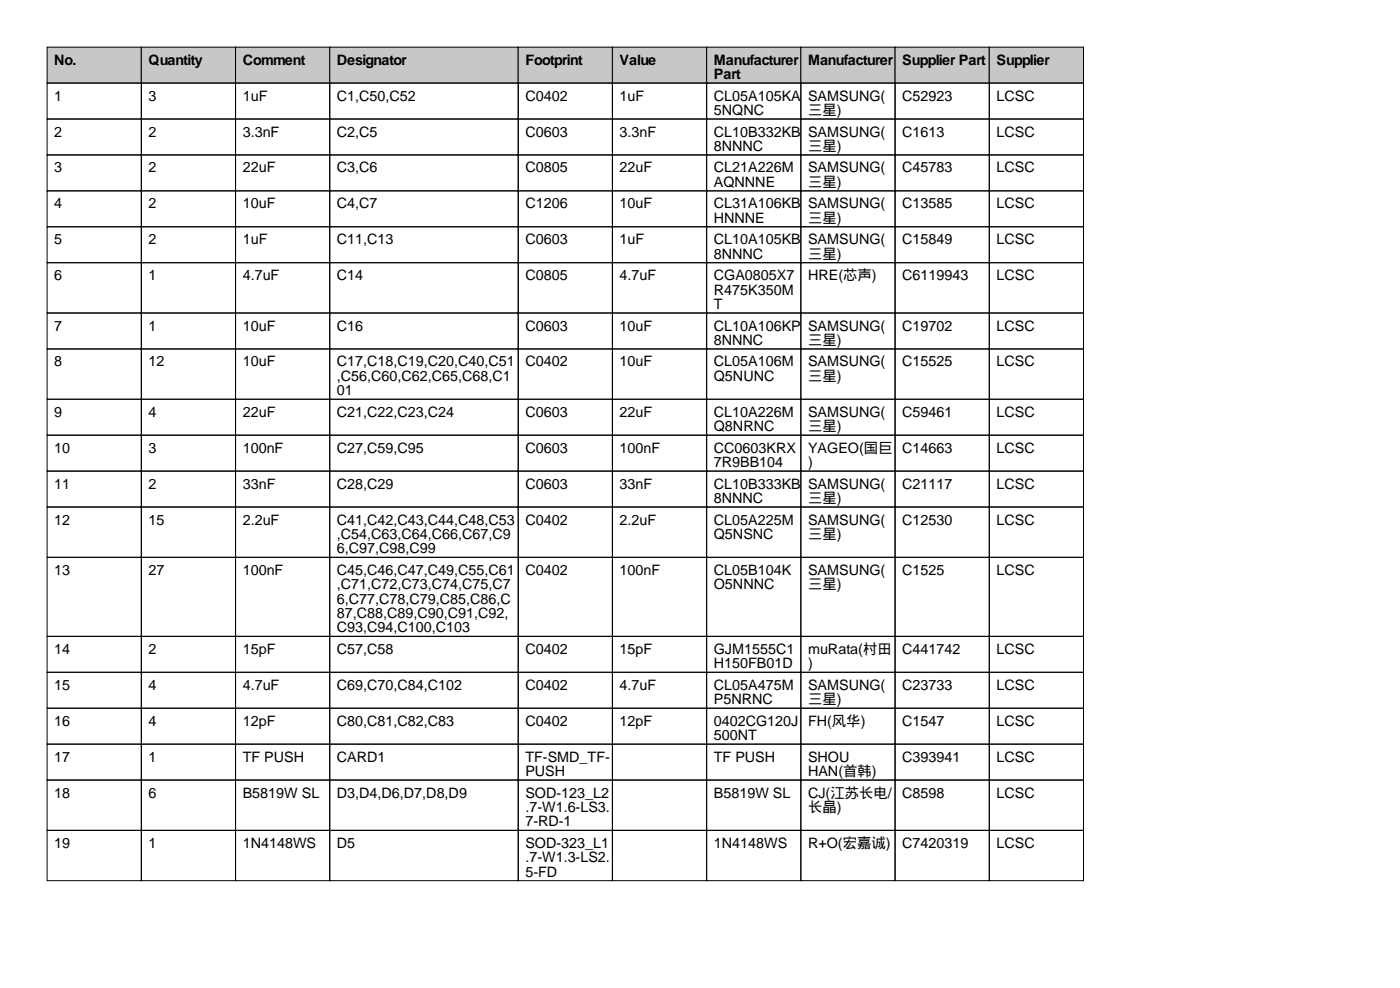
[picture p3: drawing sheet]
<svg xmlns="http://www.w3.org/2000/svg" width="297mm" height="210mm" viewBox="0 0 297 210" stroke-linecap="round" stroke-linejoin="round" font-family="sans-serif">
<defs><g id="words">
<g font-size="3">
<text x="11.5" y="13.7">No.</text>
<text x="31.5" y="13.7">Quantity</text>
<text x="51.5" y="13.7">Comment</text>
<text x="71.5" y="13.7">Designator</text>
<text x="111.5" y="13.7">Footprint</text>
<text x="131.5" y="13.7">Value</text>
<text x="151.5" y="13.7">Manufacturer</text>
<text x="151.5" y="16.8">Part</text>
<text x="171.5" y="13.7">Manufacturer</text>
<text x="191.5" y="13.7">Supplier Part</text>
<text x="211.5" y="13.7">Supplier</text>
<text x="11.5" y="21.3">1</text>
<text x="31.5" y="21.3">3</text>
<text x="51.5" y="21.3">1uF</text>
<text x="71.5" y="21.3">C1,C50,C52</text>
<text x="111.5" y="21.3">C0402</text>
<text x="131.5" y="21.3">1uF</text>
<text x="151.5" y="21.3">CL05A105KA</text>
<text x="171.5" y="21.3">SAMSUNG(</text>
<text x="191.5" y="21.3">C52923</text>
<text x="211.5" y="21.3">LCSC</text>
<text x="11.5" y="29">2</text>
<text x="31.5" y="29">2</text>
<text x="51.5" y="29">3.3nF</text>
<text x="71.5" y="29">C2,C5</text>
<text x="111.5" y="29">C0603</text>
<text x="131.5" y="29">3.3nF</text>
<text x="151.5" y="24.4">5NQNC</text>
<text x="151.5" y="29">CL10B332KB</text>
<text x="171.5" y="24.4">三星)</text>
<text x="171.5" y="29">SAMSUNG(</text>
<text x="191.5" y="29">C1613</text>
<text x="211.5" y="29">LCSC</text>
<text x="151.5" y="32">8NNNC</text>
<text x="171.5" y="32">三星)</text>
<text x="11.5" y="36.6">3</text>
<text x="31.5" y="36.6">2</text>
<text x="51.5" y="36.6">22uF</text>
<text x="71.5" y="36.6">C3,C6</text>
<text x="111.5" y="36.6">C0805</text>
<text x="131.5" y="36.6">22uF</text>
<text x="151.5" y="36.6">CL21A226M</text>
<text x="151.5" y="39.6">AQNNNE</text>
<text x="171.5" y="36.6">SAMSUNG(</text>
<text x="171.5" y="39.6">三星)</text>
<text x="191.5" y="36.6">C45783</text>
<text x="211.5" y="36.6">LCSC</text>
<text x="11.5" y="44.2">4</text>
<text x="31.5" y="44.2">2</text>
<text x="51.5" y="44.2">10uF</text>
<text x="71.5" y="44.2">C4,C7</text>
<text x="111.5" y="44.2">C1206</text>
<text x="131.5" y="44.2">10uF</text>
<text x="151.5" y="44.2">CL31A106KB</text>
<text x="151.5" y="47.2">HNNNE</text>
<text x="171.5" y="44.2">SAMSUNG(</text>
<text x="171.5" y="47.2">三星)</text>
<text x="191.5" y="44.2">C13585</text>
<text x="211.5" y="44.2">LCSC</text>
<text x="11.5" y="51.8">5</text>
<text x="31.5" y="51.8">2</text>
<text x="51.5" y="51.8">1uF</text>
<text x="71.5" y="51.8">C11,C13</text>
<text x="111.5" y="51.8">C0603</text>
<text x="131.5" y="51.8">1uF</text>
<text x="151.5" y="51.8">CL10A105KB</text>
<text x="171.5" y="51.8">SAMSUNG(</text>
<text x="191.5" y="51.8">C15849</text>
<text x="211.5" y="51.8">LCSC</text>
<text x="11.5" y="59.4">6</text>
<text x="31.5" y="59.4">1</text>
<text x="51.5" y="59.4">4.7uF</text>
<text x="71.5" y="59.4">C14</text>
<text x="111.5" y="59.4">C0805</text>
<text x="131.5" y="59.4">4.7uF</text>
<text x="151.5" y="54.9">8NNNC</text>
<text x="151.5" y="59.4">CGA0805X7</text>
<text x="171.5" y="54.9">三星)</text>
<text x="171.5" y="59.4">HRE(芯声)</text>
<text x="191.5" y="59.4">C6119943</text>
<text x="211.5" y="59.4">LCSC</text>
<text x="151.5" y="62.5">R475K350M</text>
<text x="151.5" y="65.5">T</text>
<text x="11.5" y="70.1">7</text>
<text x="31.5" y="70.1">1</text>
<text x="51.5" y="70.1">10uF</text>
<text x="71.5" y="70.1">C16</text>
<text x="111.5" y="70.1">C0603</text>
<text x="131.5" y="70.1">10uF</text>
<text x="151.5" y="70.1">CL10A106KP</text>
<text x="171.5" y="70.1">SAMSUNG(</text>
<text x="191.5" y="70.1">C19702</text>
<text x="211.5" y="70.1">LCSC</text>
<text x="11.5" y="77.7">8</text>
<text x="31.5" y="77.7">12</text>
<text x="51.5" y="77.7">10uF</text>
<text x="71.5" y="77.7">C17,C18,C19,C20,C40,C51</text>
<text x="111.5" y="77.7">C0402</text>
<text x="131.5" y="77.7">10uF</text>
<text x="151.5" y="73.2">8NNNC</text>
<text x="151.5" y="77.7">CL05A106M</text>
<text x="171.5" y="73.2">三星)</text>
<text x="171.5" y="77.7">SAMSUNG(</text>
<text x="191.5" y="77.7">C15525</text>
<text x="211.5" y="77.7">LCSC</text>
<text x="71.5" y="80.8">,C56,C60,C62,C65,C68,C1</text>
<text x="71.5" y="83.8">01</text>
<text x="151.5" y="80.8">Q5NUNC</text>
<text x="171.5" y="80.8">三星)</text>
<text x="11.5" y="88.4">9</text>
<text x="31.5" y="88.4">4</text>
<text x="51.5" y="88.4">22uF</text>
<text x="71.5" y="88.4">C21,C22,C23,C24</text>
<text x="111.5" y="88.4">C0603</text>
<text x="131.5" y="88.4">22uF</text>
<text x="151.5" y="88.4">CL10A226M</text>
<text x="171.5" y="88.4">SAMSUNG(</text>
<text x="191.5" y="88.4">C59461</text>
<text x="211.5" y="88.4">LCSC</text>
<text x="151.5" y="91.4">Q8NRNC</text>
<text x="171.5" y="91.4">三星)</text>
<text x="11.5" y="96">10</text>
<text x="31.5" y="96">3</text>
<text x="51.5" y="96">100nF</text>
<text x="71.5" y="96">C27,C59,C95</text>
<text x="111.5" y="96">C0603</text>
<text x="131.5" y="96">100nF</text>
<text x="151.5" y="96">CC0603KRX</text>
<text x="151.5" y="99.1">7R9BB104</text>
<text x="171.5" y="96">YAGEO(国巨</text>
<text x="171.5" y="99.1">)</text>
<text x="191.5" y="96">C14663</text>
<text x="211.5" y="96">LCSC</text>
<text x="11.5" y="103.6">11</text>
<text x="31.5" y="103.6">2</text>
<text x="51.5" y="103.6">33nF</text>
<text x="71.5" y="103.6">C28,C29</text>
<text x="111.5" y="103.6">C0603</text>
<text x="131.5" y="103.6">33nF</text>
<text x="151.5" y="103.6">CL10B333KB</text>
<text x="151.5" y="106.7">8NNNC</text>
<text x="171.5" y="103.6">SAMSUNG(</text>
<text x="171.5" y="106.7">三星)</text>
<text x="191.5" y="103.6">C21117</text>
<text x="211.5" y="103.6">LCSC</text>
<text x="11.5" y="111.3">12</text>
<text x="31.5" y="111.3">15</text>
<text x="51.5" y="111.3">2.2uF</text>
<text x="71.5" y="111.3">C41,C42,C43,C44,C48,C53</text>
<text x="111.5" y="111.3">C0402</text>
<text x="131.5" y="111.3">2.2uF</text>
<text x="151.5" y="111.3">CL05A225M</text>
<text x="171.5" y="111.3">SAMSUNG(</text>
<text x="191.5" y="111.3">C12530</text>
<text x="211.5" y="111.3">LCSC</text>
<text x="71.5" y="114.3">,C54,C63,C64,C66,C67,C9</text>
<text x="71.5" y="117.4">6,C97,C98,C99</text>
<text x="151.5" y="114.3">Q5NSNC</text>
<text x="171.5" y="114.3">三星)</text>
<text x="11.5" y="121.9">13</text>
<text x="31.5" y="121.9">27</text>
<text x="51.5" y="121.9">100nF</text>
<text x="71.5" y="121.9">C45,C46,C47,C49,C55,C61</text>
<text x="71.5" y="125">,C71,C72,C73,C74,C75,C7</text>
<text x="111.5" y="121.9">C0402</text>
<text x="131.5" y="121.9">100nF</text>
<text x="151.5" y="121.9">CL05B104K</text>
<text x="151.5" y="125">O5NNNC</text>
<text x="171.5" y="121.9">SAMSUNG(</text>
<text x="171.5" y="125">三星)</text>
<text x="191.5" y="121.9">C1525</text>
<text x="211.5" y="121.9">LCSC</text>
<text x="71.5" y="128">6,C77,C78,C79,C85,C86,C</text>
<text x="71.5" y="131.1">87,C88,C89,C90,C91,C92,</text>
<text x="71.5" y="134.1">C93,C94,C100,C103</text>
<text x="11.5" y="138.7">14</text>
<text x="31.5" y="138.7">2</text>
<text x="51.5" y="138.7">15pF</text>
<text x="71.5" y="138.7">C57,C58</text>
<text x="111.5" y="138.7">C0402</text>
<text x="131.5" y="138.7">15pF</text>
<text x="151.5" y="138.7">GJM1555C1</text>
<text x="151.5" y="141.7">H150FB01D</text>
<text x="171.5" y="138.7">muRata(村田</text>
<text x="171.5" y="141.7">)</text>
<text x="191.5" y="138.7">C441742</text>
<text x="211.5" y="138.7">LCSC</text>
<text x="11.5" y="146.3">15</text>
<text x="31.5" y="146.3">4</text>
<text x="51.5" y="146.3">4.7uF</text>
<text x="71.5" y="146.3">C69,C70,C84,C102</text>
<text x="111.5" y="146.3">C0402</text>
<text x="131.5" y="146.3">4.7uF</text>
<text x="151.5" y="146.3">CL05A475M</text>
<text x="151.5" y="149.4">P5NRNC</text>
<text x="171.5" y="146.3">SAMSUNG(</text>
<text x="171.5" y="149.4">三星)</text>
<text x="191.5" y="146.3">C23733</text>
<text x="211.5" y="146.3">LCSC</text>
<text x="11.5" y="153.9">16</text>
<text x="31.5" y="153.9">4</text>
<text x="51.5" y="153.9">12pF</text>
<text x="71.5" y="153.9">C80,C81,C82,C83</text>
<text x="111.5" y="153.9">C0402</text>
<text x="131.5" y="153.9">12pF</text>
<text x="151.5" y="153.9">0402CG120J</text>
<text x="171.5" y="153.9">FH(风华)</text>
<text x="191.5" y="153.9">C1547</text>
<text x="211.5" y="153.9">LCSC</text>
<text x="11.5" y="161.5">17</text>
<text x="31.5" y="161.5">1</text>
<text x="51.5" y="161.5">TF PUSH</text>
<text x="71.5" y="161.5">CARD1</text>
<text x="111.5" y="161.5">TF-SMD_TF-</text>
<text x="151.5" y="157">500NT</text>
<text x="151.5" y="161.5">TF PUSH</text>
<text x="171.5" y="161.5">SHOU</text>
<text x="191.5" y="161.5">C393941</text>
<text x="211.5" y="161.5">LCSC</text>
<text x="111.5" y="164.6">PUSH</text>
<text x="171.5" y="164.6">HAN(首韩)</text>
<text x="11.5" y="169.2">18</text>
<text x="31.5" y="169.2">6</text>
<text x="51.5" y="169.2">B5819W SL</text>
<text x="71.5" y="169.2">D3,D4,D6,D7,D8,D9</text>
<text x="111.5" y="169.2">SOD-123_L2</text>
<text x="111.5" y="172.2">.7-W1.6-LS3.</text>
<text x="151.5" y="169.2">B5819W SL</text>
<text x="171.5" y="169.2">CJ(江苏长电/</text>
<text x="171.5" y="172.2">长晶)</text>
<text x="191.5" y="169.2">C8598</text>
<text x="211.5" y="169.2">LCSC</text>
<text x="11.5" y="179.8">19</text>
<text x="31.5" y="179.8">1</text>
<text x="51.5" y="179.8">1N4148WS</text>
<text x="71.5" y="179.8">D5</text>
<text x="111.5" y="175.3">7-RD-1</text>
<text x="111.5" y="179.8">SOD-323_L1</text>
<text x="151.5" y="179.8">1N4148WS</text>
<text x="171.5" y="179.8">R+O(宏嘉诚)</text>
<text x="191.5" y="179.8">C7420319</text>
<text x="211.5" y="179.8">LCSC</text>
<text x="111.5" y="182.9">.7-W1.3-LS2.</text>
<text x="111.5" y="185.9">5-FD</text>
</g>
</g></defs>
<g fill="#c7c7c7" stroke="#000" stroke-width=".21">
<path d="M10 10h20v7.6h-20z"/>
<path d="M30 10h20v7.6h-20z"/>
<path d="M50 10h20v7.6h-20z"/>
<path d="M70 10h40v7.6h-40z"/>
<path d="M110 10h20v7.6h-20z"/>
<path d="M130 10h20v7.6h-20z"/>
<path d="M150 10h20v7.6h-20z"/>
<path d="M170 10h20v7.6h-20z"/>
<path d="M190 10h20v7.6h-20z"/>
<path d="M210 10h20v7.6h-20z"/>
</g>
<g fill="none" stroke="#000" stroke-width=".21">
<path d="M10 17.6h20v7.6h-20zM30 17.6h20v7.6h-20zM50 17.6h20v7.6h-20zM70 17.6h40v7.6h-40zM110 17.6h20v7.6h-20zM130 17.6h20v7.6h-20zM150 17.6h20v7.6h-20zM170 17.6h20v7.6h-20zM190 17.6h20v7.6h-20zM210 17.6h20v7.6h-20zM10 25.2h20v7.7h-20zM10 32.9h20v7.6h-20z"/>
<path d="M30 25.2h20v7.7h-20zM30 32.9h20v7.6h-20zM50 25.2h20v7.7h-20zM50 32.9h20v7.6h-20zM70 25.2h40v7.7h-40zM70 32.9h40v7.6h-40zM110 25.2h20v7.7h-20zM110 32.9h20v7.6h-20zM130 25.2h20v7.7h-20zM130 32.9h20v7.6h-20zM150 25.2h20v7.7h-20zM150 32.9h20v7.6h-20z"/>
<path d="M170 25.2h20v7.7h-20zM170 32.9h20v7.6h-20zM190 25.2h20v7.7h-20zM190 32.9h20v7.6h-20zM210 25.2h20v7.7h-20zM210 32.9h20v7.6h-20zM10 40.5h20v7.6h-20zM10 48.1h20v7.6h-20zM10 55.7h20v10.7h-20zM30 40.5h20v7.6h-20zM30 48.1h20v7.6h-20zM30 55.7h20v10.7h-20z"/>
<path d="M50 40.5h20v7.6h-20zM50 48.1h20v7.6h-20zM50 55.7h20v10.7h-20zM70 40.5h40v7.6h-40zM70 48.1h40v7.6h-40zM70 55.7h40v10.7h-40zM110 40.5h20v7.6h-20zM110 48.1h20v7.6h-20zM110 55.7h20v10.7h-20zM130 40.5h20v7.6h-20zM130 48.1h20v7.6h-20zM130 55.7h20v10.7h-20z"/>
<path d="M150 40.5h20v7.6h-20zM150 48.1h20v7.6h-20zM150 55.7h20v10.7h-20zM170 40.5h20v7.6h-20zM170 48.1h20v7.6h-20zM170 55.7h20v10.7h-20zM190 40.5h20v7.6h-20zM190 48.1h20v7.6h-20zM190 55.7h20v10.7h-20zM210 40.5h20v7.6h-20zM210 48.1h20v7.6h-20zM210 55.7h20v10.7h-20z"/>
<path d="M10 66.4h20v7.6h-20zM10 74h20v10.7h-20zM30 66.4h20v7.6h-20zM30 74h20v10.7h-20zM50 66.4h20v7.6h-20zM50 74h20v10.7h-20zM70 66.4h40v7.6h-40zM70 74h40v10.7h-40zM110 66.4h20v7.6h-20zM110 74h20v10.7h-20zM130 66.4h20v7.6h-20zM130 74h20v10.7h-20z"/>
<path d="M150 66.4h20v7.6h-20zM150 74h20v10.7h-20zM170 66.4h20v7.6h-20zM170 74h20v10.7h-20zM190 66.4h20v7.6h-20zM190 74h20v10.7h-20zM210 66.4h20v7.6h-20zM210 74h20v10.7h-20zM10 84.7h20v7.6h-20zM10 92.3h20v7.6h-20zM10 99.9h20v7.6h-20zM30 84.7h20v7.6h-20z"/>
<path d="M30 92.3h20v7.6h-20zM30 99.9h20v7.6h-20zM50 84.7h20v7.6h-20zM50 92.3h20v7.6h-20zM50 99.9h20v7.6h-20zM70 84.7h40v7.6h-40zM70 92.3h40v7.6h-40zM70 99.9h40v7.6h-40zM110 84.7h20v7.6h-20zM110 92.3h20v7.6h-20zM110 99.9h20v7.6h-20zM130 84.7h20v7.6h-20z"/>
<path d="M130 92.3h20v7.6h-20zM130 99.9h20v7.6h-20zM150 84.7h20v7.6h-20zM150 92.3h20v7.6h-20zM150 99.9h20v7.6h-20zM170 84.7h20v7.6h-20zM170 92.3h20v7.6h-20zM170 99.9h20v7.6h-20zM190 84.7h20v7.6h-20zM190 92.3h20v7.6h-20zM190 99.9h20v7.6h-20zM210 84.7h20v7.6h-20z"/>
<path d="M210 92.3h20v7.6h-20zM210 99.9h20v7.6h-20zM10 107.5h20v10.7h-20zM10 118.2h20v16.8h-20zM30 107.5h20v10.7h-20zM30 118.2h20v16.8h-20zM50 107.5h20v10.7h-20zM50 118.2h20v16.8h-20zM70 107.5h40v10.7h-40zM70 118.2h40v16.8h-40zM110 107.5h20v10.7h-20zM110 118.2h20v16.8h-20z"/>
<path d="M130 107.5h20v10.7h-20zM130 118.2h20v16.8h-20zM150 107.5h20v10.7h-20zM150 118.2h20v16.8h-20zM170 107.5h20v10.7h-20zM170 118.2h20v16.8h-20zM190 107.5h20v10.7h-20zM190 118.2h20v16.8h-20zM210 107.5h20v10.7h-20zM210 118.2h20v16.8h-20zM10 135h20v7.6h-20zM30 135h20v7.6h-20z"/>
<path d="M50 135h20v7.6h-20zM70 135h40v7.6h-40zM110 135h20v7.6h-20zM130 135h20v7.6h-20zM150 135h20v7.6h-20zM170 135h20v7.6h-20zM190 135h20v7.6h-20zM210 135h20v7.6h-20zM10 142.6h20v7.6h-20zM10 150.2h20v7.6h-20zM10 157.8h20v7.6h-20zM30 142.6h20v7.6h-20z"/>
<path d="M30 150.2h20v7.6h-20zM30 157.8h20v7.6h-20zM50 142.6h20v7.6h-20zM50 150.2h20v7.6h-20zM50 157.8h20v7.6h-20zM70 142.6h40v7.6h-40zM70 150.2h40v7.6h-40zM70 157.8h40v7.6h-40zM110 142.6h20v7.6h-20zM110 150.2h20v7.6h-20zM110 157.8h20v7.6h-20zM130 142.6h20v7.6h-20z"/>
<path d="M130 150.2h20v7.6h-20zM130 157.8h20v7.6h-20zM150 142.6h20v7.6h-20zM150 150.2h20v7.6h-20zM150 157.8h20v7.6h-20zM170 142.6h20v7.6h-20zM170 150.2h20v7.6h-20zM170 157.8h20v7.6h-20zM190 142.6h20v7.6h-20zM190 150.2h20v7.6h-20zM190 157.8h20v7.6h-20zM210 142.6h20v7.6h-20z"/>
<path d="M210 150.2h20v7.6h-20zM210 157.8h20v7.6h-20zM10 165.4h20v10.7h-20zM10 176.1h20v10.7h-20zM30 165.4h20v10.7h-20zM30 176.1h20v10.7h-20zM50 165.4h20v10.7h-20zM50 176.1h20v10.7h-20zM70 165.4h40v10.7h-40zM70 176.1h40v10.7h-40zM110 165.4h20v10.7h-20zM110 176.1h20v10.7h-20z"/>
<path d="M130 165.4h20v10.7h-20zM130 176.1h20v10.7h-20zM150 165.4h20v10.7h-20zM150 176.1h20v10.7h-20zM170 165.4h20v10.7h-20zM170 176.1h20v10.7h-20zM190 165.4h20v10.7h-20zM190 176.1h20v10.7h-20zM210 165.4h20v10.7h-20zM210 176.1h20v10.7h-20z"/>
</g>
<use href="#words"/>
</svg>
